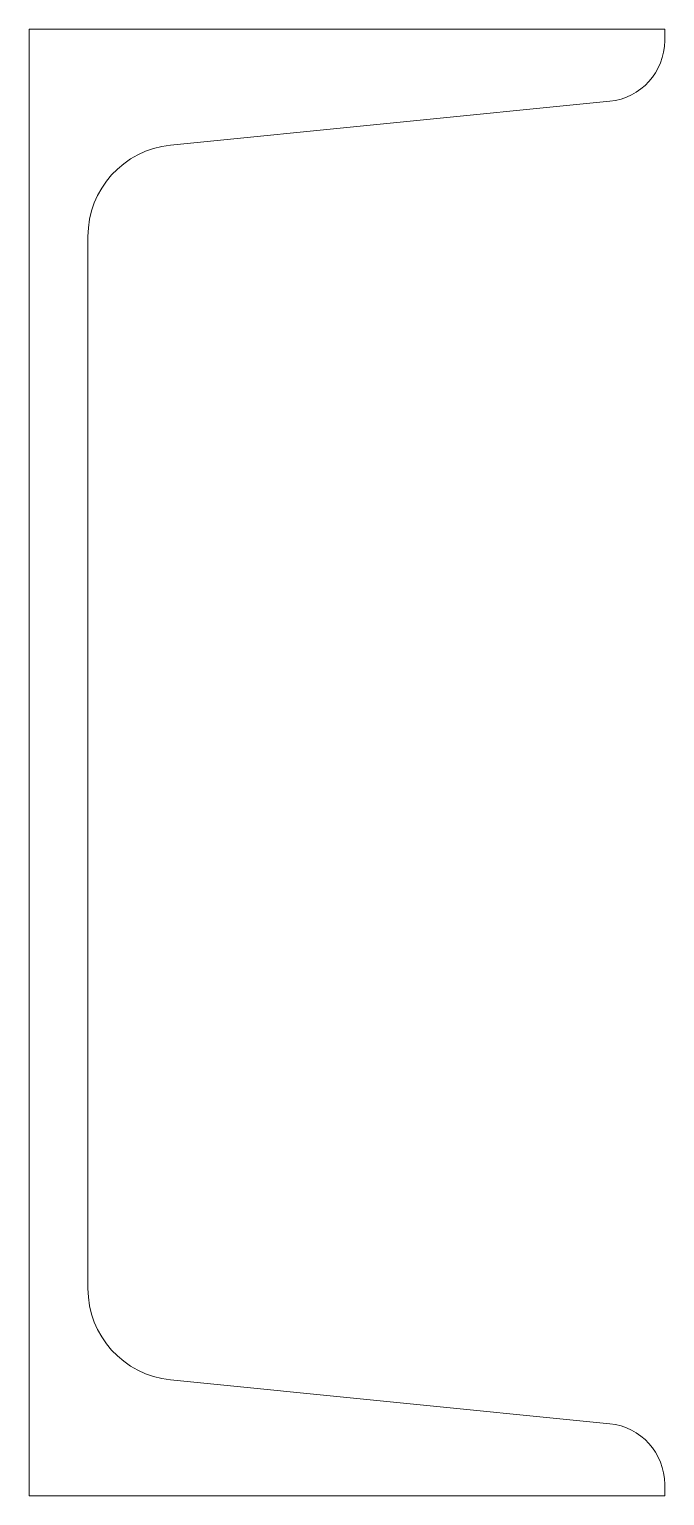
# Model space of a CAD drawing. Header units: millimetres. Extents: x 0 to 52, y 0 to 120.
import ezdxf

# ---------------------------------------------------------------- set-up
doc = ezdxf.new("R2010")
doc.units = ezdxf.units.MM
doc.header["$LTSCALE"] = 0.5
doc.layers.get('0').update_dxf_attribs({"color": 9, "lineweight": 15})

msp = doc.modelspace()

# ---------------------------------------------------------------- linework, layer by layer
at = {"ltscale": 0.5}
msp.add_lwpolyline([(52, 119.08), (52, 120), (0, 120), (0, 0), (52, 0), (52, 0.92, 0.385314), (47.5, 5.89), (11.55, 9.48, -0.385314), (4.8, 16.95), (4.8, 103.05, -0.385314), (11.55, 110.52), (47.5, 114.11, 0.385314)], format="xyb", close=True, dxfattribs=at)

doc.saveas('drawing.dxf')
